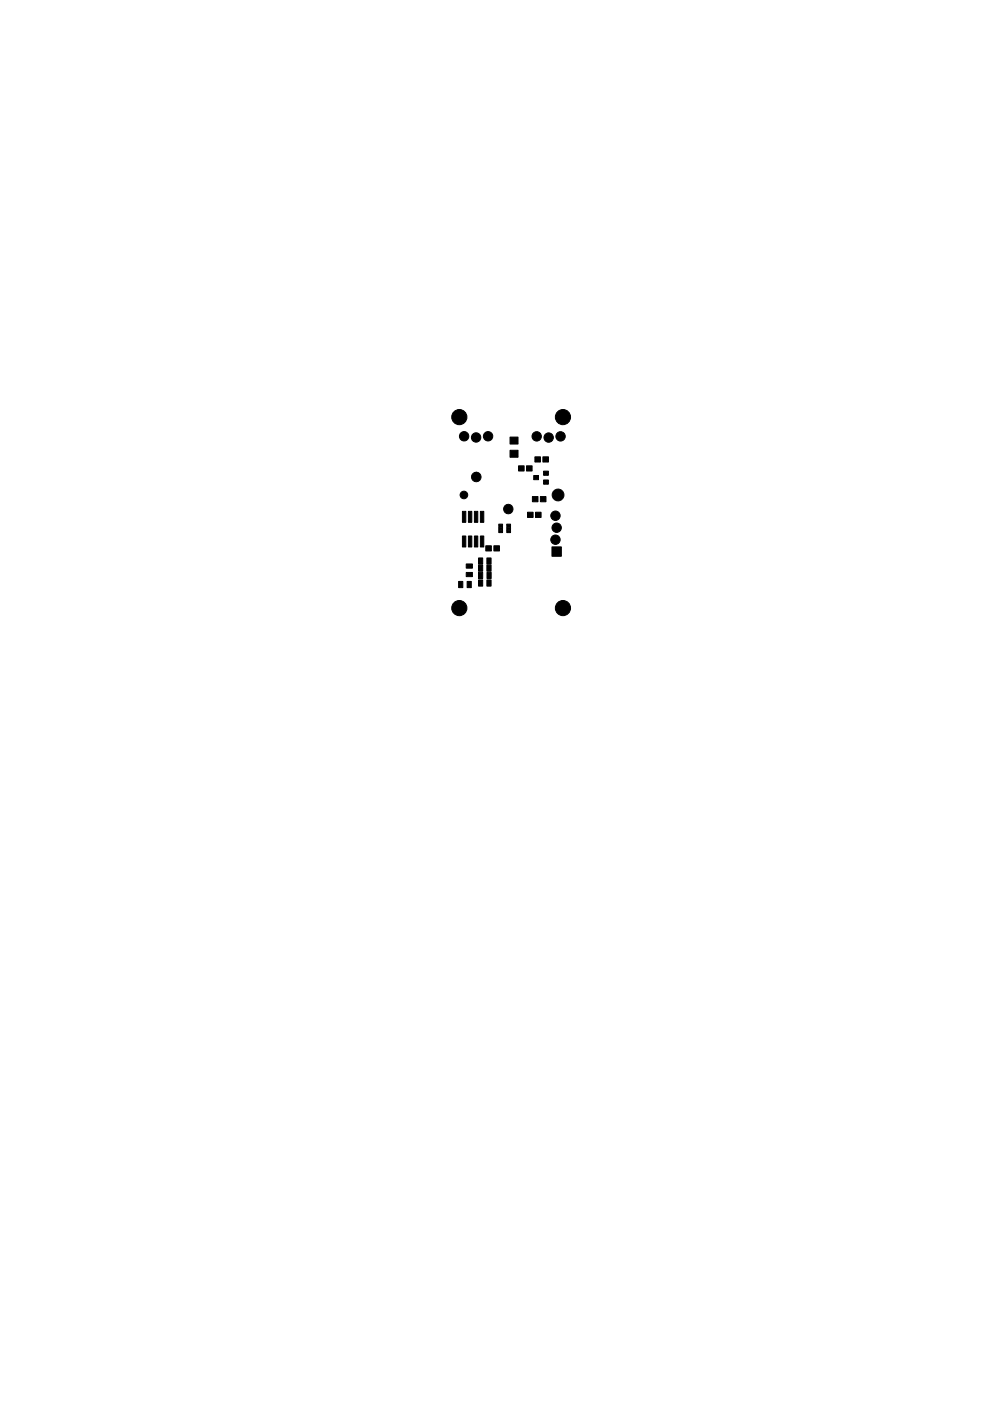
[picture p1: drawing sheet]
<svg xmlns="http://www.w3.org/2000/svg" width="210mm" height="297mm" viewBox="0 0 210 297" stroke-linecap="round" stroke-linejoin="round" font-family="sans-serif">
<g fill="#000" stroke="#000" stroke-width=".21">
<path d="M100.3 100.4l.7-.3v1v-1a1.01 1.01 0 0 1 1 1.3 1.01 1.01 0 0 1-1.5 .6 1.01 1.01 0 0 1-.2-1.6z" fill-rule="evenodd"/>
<circle cx="97.4" cy="88.4" r="1.61"/>
<circle cx="98.4" cy="92.5" r=".99"/>
<circle cx="100.9" cy="92.8" r=".99"/>
<circle cx="103.5" cy="92.5" r=".99"/>
<circle cx="113.8" cy="92.5" r=".99"/>
<circle cx="116.3" cy="92.8" r=".99"/>
<circle cx="118.9" cy="92.5" r=".99"/>
<circle cx="119.4" cy="88.4" r="1.61"/>
<circle cx="98.4" cy="104.9" r=".8"/>
<circle cx="107.8" cy="107.9" r="1.01"/>
<circle cx="117.8" cy="114.4" r=".99"/>
<circle cx="117.8" cy="109.3" r=".99"/>
<circle cx="118" cy="111.9" r=".99"/>
<circle cx="118.3" cy="104.9" r="1.25"/>
<circle cx="97.4" cy="128.9" r="1.61"/>
<circle cx="119.4" cy="128.9" r="1.61"/>
</g>
<g fill="#000" stroke="#000" stroke-width=".21">
<path d="M108.1 92.7h1.7v1.4h-1.7zM108.1 95.5h1.7v1.4h-1.7zM109.9 98.8h1.2v1.1h-1.2zM111.6 98.8h1.2v1.1h-1.2zM113.4 96.9h1.2v1.1h-1.2zM115.1 96.9h1.2v1.1h-1.2zM115.3 99.9h1v.9h-1zM98 108.4h.8v2.3h-.8zM98 113.6h.8v2.4h-.8zM98.8 119.6h1.4v.9h-1.4zM99.3 108.4h.7v2.3h-.7zM99.3 113.6h.7v2.4h-.7z"/>
<path d="M100.6 108.4h.7v2.3h-.7zM100.6 113.6h.7v2.4h-.7zM101.5 118.3h.8v1.3h-.8zM101.5 119.8h.8v1.3h-.8zM101.9 108.4h.7v2.3h-.7zM101.9 113.6h.7v2.4h-.7zM103 115.7h1.2v1.1h-1.2zM103.2 118.3h.9v1.3h-.9zM103.2 119.8h.9v1.3h-.9zM104.7 115.7h1.2v1.1h-1.2zM105.7 112.4h.9v.5h-.9zM105.7 111.1h.9v.5h-.9z"/>
<path d="M105.7 111.8h.9v.5h-.9zM107.4 111.1h.8v.5h-.8zM107.4 111.8h.8v.5h-.8zM107.4 112.4h.8v.5h-.8zM111.8 108.6h1.2v1.1h-1.2zM112.9 105.3h1.2v1.1h-1.2zM113.2 100.8h1v.9h-1zM113.5 108.6h1.2v1.1h-1.2zM114.6 105.3h1.2v1.1h-1.2zM115.3 101.8h1v.9h-1zM117 116h2v1.9h-2zM97.2 123.3h.9v1.3h-.9z"/>
<path d="M98.8 121.4h1.4v.9h-1.4zM99 123.3h.9v1.3h-.9zM101.5 121.3h.8v1.4h-.8zM101.5 123h.8v1.3h-.8zM103.2 123h.9v1.3h-.9zM103.3 121.3h.8v1.4h-.8z"/>
</g>
</svg>
